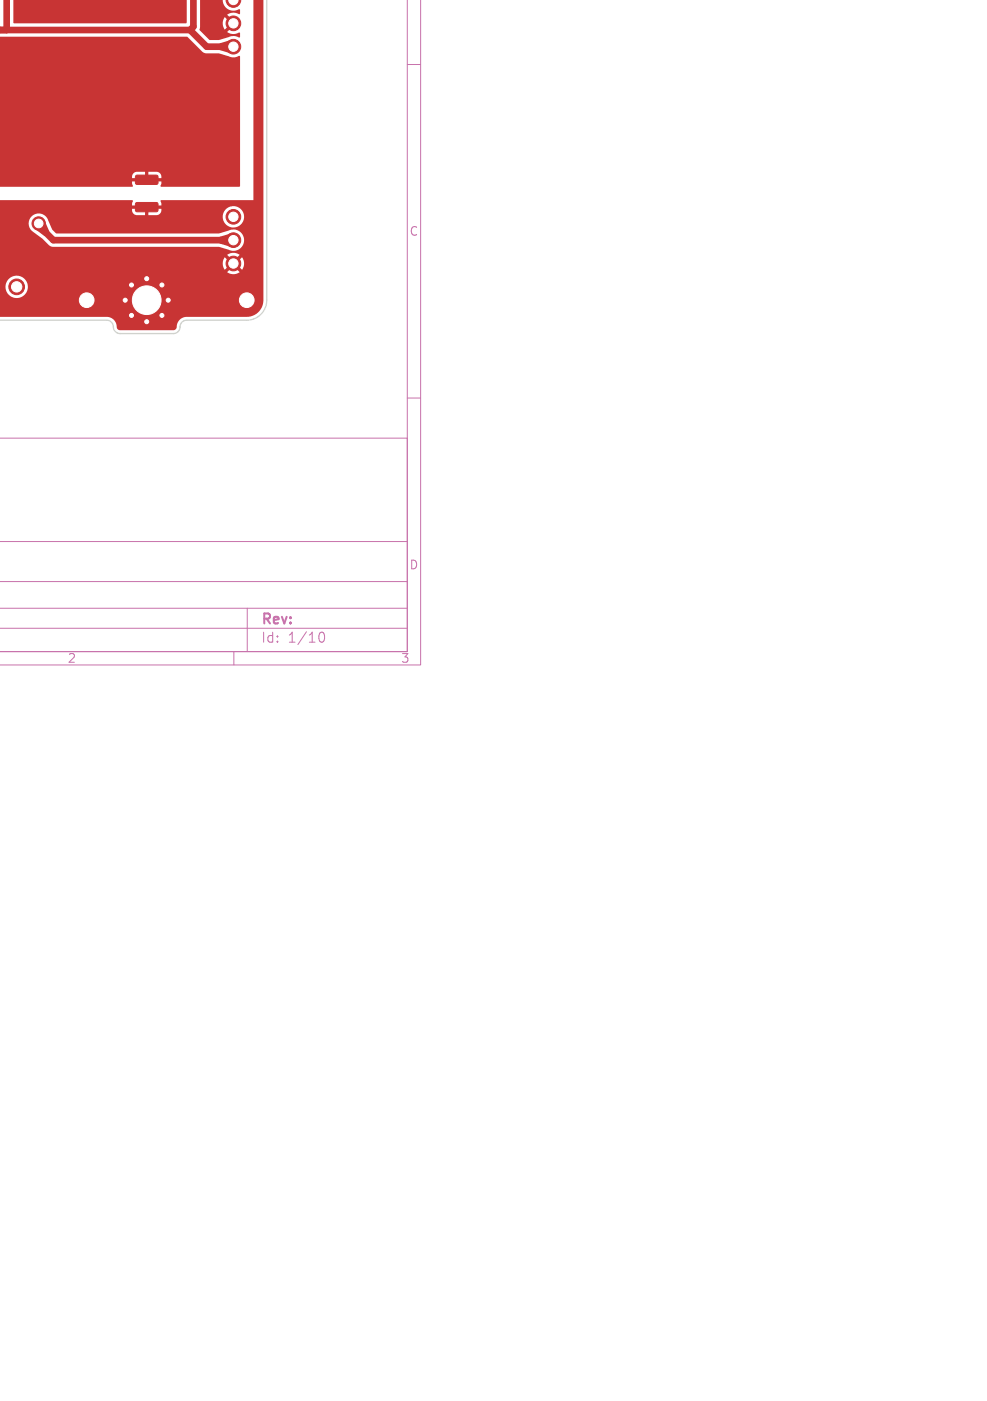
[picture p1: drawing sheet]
<svg xmlns="http://www.w3.org/2000/svg" width="148mm" height="210mm" viewBox="0 0 148 210" stroke-linecap="round" stroke-linejoin="round" font-family="sans-serif">
<defs><g id="words">
<g font-size="2.1" fill="#c872ab">
<text x="39.1" y="94">Rev:</text>
<text x="39.1" y="96.6">Id:</text>
<text x="43.2" y="96.6">1/10</text>
</g>
<g font-size="1.8" fill="#c872ab">
<text x="61.3" y="35.5">C</text>
<text x="61.3" y="85.5">D</text>
<text x="10.1" y="99.6">2</text>
<text x="60.1" y="99.6">3</text>
</g>
</g></defs>
<path d="M61.1 0v97.7h-61.2h61.2v-32h-61.1M63.1 0v99.7h-63.1M61.1 9.7h2M61.1 59.7h2M0 94.2h61.1M0 91.2h61.1M0 87.2h61.1M0 81.2h61.1M35.1 97.7v2M37.1 91.2v6.5M47.8 95.3a.55 .55 0 0 1 .4-.5h.1a.94 .94 0 0 1 0 1.5h-.1a.55 .55 0 0 1-.4-.6" fill="none" stroke="#c872ab" stroke-width=".15"/>
<g fill="#c83434" stroke="#c83434" stroke-width=".15">
<path d="M33.9 0l2.1-.1a1.07 1.07 0 0 1-1 1.2 1.07 1.07 0 0 1-1.1-1.1z"/>
<path d="M20.4 30.4h3.1l.2 .2v1l-.3 .2-2.9-.1-.2-.2z"/>
<path d="M20.4 26.3h3.1l.2 .2v1l-.3 .2-2.9-.1-.2-.2z"/>
<circle cx="5.8" cy="33.5" r="1"/>
<circle cx="35" cy="39.5" r="1.1"/>
<circle cx="35" cy="36" r="1.1"/>
<circle cx="35" cy="32.5" r="1.1"/>
<circle cx="35" cy="7" r="1.1"/>
<circle cx="35" cy="3.5" r="1.1"/>
<circle cx="2.5" cy="43" r="1.17"/>
<circle cx="18.8" cy="45" r=".45"/>
<circle cx="19.7" cy="42.7" r=".45"/>
<circle cx="19.7" cy="47.3" r=".45"/>
<circle cx="22" cy="41.8" r=".45"/>
<circle cx="22" cy="45" r="4.3"/>
<circle cx="22" cy="48.2" r=".45"/>
<circle cx="24.3" cy="42.7" r=".45"/>
<circle cx="24.3" cy="47.3" r=".45"/>
<circle cx="25.2" cy="45" r=".45"/>
<circle cx="13" cy="45" r="2.2"/>
<circle cx="37" cy="45" r="2.2"/>
</g>
<path d="M1 -.1v4.6M29 -.1v4.1l-.5 .5M-.1 4.5h28.6M28.5 4.5l2.5 2.5h4M5.8 33.8l2.2 2.2h27" fill="none" stroke="#c83434" stroke-width="1"/>
<g fill="#c83434">
<path d="M-.1 -.1h39.6v45.1a2.5 2.5 0 0 1-2.5 2.5h-9.3a2.01 2.01 0 0 0-1.3 1.8l-.4 .2h-8a.52 .52 0 0 1-.5-.6 1.5 1.5 0 0 0-1.4-1.4h-16.2v2v-6.6v1.9v-1.9h.9v.2a1.68 1.68 0 0 0 2.6 1.3 1.68 1.68 0 0 0 0-2.8 1.68 1.68 0 0 0-2.6 1.3h-.9v-3.5h33.5v.5l.3 .5 .7-.6 .3 .3-.6 .7a1.58 1.58 0 0 0 1.8 0l-.6-.7 .3-.3 .7 .6 .1-.1a1.59 1.59 0 0 0-.1-1.7l-.7 .6-.3-.3 .6-.7-.1-.1a1.59 1.59 0 0 0-1.7 .1l.6 .7-.3 .3-.7-.6-.3 .8h-33.5v-6h4.4v.2a1.51 1.51 0 0 0 .7 1.1 10.6 10.6 0 0 1 2.4 2.1l.5 .2h24.9l1.5 .4a1.6 1.6 0 0 0 2.3-1.4 1.6 1.6 0 0 0-2.3-1.4l-1.5 .4h-24.4a3.1 3.1 0 0 1-1.2-1.9l-.4-.7h26.6a1.61 1.61 0 0 0 2.2 1.7 1.61 1.61 0 0 0 .4-2.8 1.61 1.61 0 0 0-2.6 1v.1h-26.6a1.5 1.5 0 0 0-1.6-.3 1.5 1.5 0 0 0-.9 1.3h-4.4v-1.8h19.9l.2 .4 .2 .2a4.3 4.3 0 0 0 2.1 .1l1.2-.1a.78 .78 0 0 0 .7-.9h-1.9v1h-.6v-1h-1.9v.3h-19.9v-1.6h19.9l.1 .1-.1 .7h4.4l-.1-.7 .1-.1h13.8v-30.1z"/>
<path d="M-.1 -.1h7.4h-7.4h7.4h-7.4h7.4h-7.4v6.3v-.7h28.1l2.2 2.1a1.01 1.01 0 0 0 .9 .4 5.7 5.7 0 0 1 3.2 .4 1.95 1.95 0 0 0 1.7 0l-.1 19.6h-11.7l-.1-.1 .1-.7h-4.4l.1 .7-.1 .1h-19.9v11v-39.1v37.3v-10.7h19.9v.2h4.4l-.2-.7-.5-.2h-1.2v.9h-.6v-.9h-1.5l-.2 .2-.2 .5h-19.9v-26.6h36.1h-8v3.5l-.1 .1h-25.8l-.1-.1v-3.5h5.3z"/>
<path d="M30 -.1h6h-2.6a1.59 1.59 0 0 0 .8 1.5 1.59 1.59 0 0 0 1.7 0l.1 .1-.1 .6a1.78 1.78 0 0 0-1.8 .1l.6 .7-.3 .3-.7-.6a1.58 1.58 0 0 0 0 1.8l.7-.6 .3 .3-.6 .7a1.89 1.89 0 0 0 1.9 .1v.6l-.1 .1a1.62 1.62 0 0 0-1.6 0 4.9 4.9 0 0 1-2.9 .4l-1.5-1.5 .1-.4z"/>
<path d="M32.9 35.5l1.7-.5 .4 1-.4 1-1.7-.5z"/>
<path d="M5.8 33.5l.8-.5 .8 1.7-.7 .7-1.5-1.1z"/>
<path d="M32.9 6.5l1.7-.5 .4 1-.4 1-1.7-.5z"/>
</g>
<path d="M40 0v45a3 3 0 0 1-3 3h-9a1.16 1.16 0 0 0-1.1 1.3l-.3 .5-.5 .2h-8.1a1.16 1.16 0 0 1-1.1-1.3l-.3-.5-.6-.2h-16.1" fill="none" stroke="#d0d2cd" stroke-width=".2"/>
<g fill="#fff" stroke="#fff" stroke-width=".15">
<path d="M34.3 0l1.3-.1a.68 .68 0 0 1-.6 .8 .68 .68 0 0 1-.7-.7z"/>
<circle cx="5.8" cy="33.5" r=".65"/>
<circle cx="35" cy="39.5" r=".7"/>
<circle cx="35" cy="36" r=".7"/>
<circle cx="35" cy="32.5" r=".7"/>
<circle cx="35" cy="7" r=".7"/>
<circle cx="35" cy="3.5" r=".7"/>
<circle cx="2.5" cy="43" r=".77"/>
<circle cx="18.8" cy="45" r=".3"/>
<circle cx="19.7" cy="42.7" r=".3"/>
<circle cx="19.7" cy="47.3" r=".3"/>
<circle cx="22" cy="41.8" r=".3"/>
<circle cx="22" cy="45" r="2.15"/>
<circle cx="22" cy="48.2" r=".3"/>
<circle cx="24.3" cy="42.7" r=".3"/>
<circle cx="24.3" cy="47.3" r=".3"/>
<circle cx="25.2" cy="45" r=".3"/>
<circle cx="13" cy="45" r="1.1"/>
<circle cx="37" cy="45" r="1.1"/>
</g>
<use href="#words"/>
</svg>
